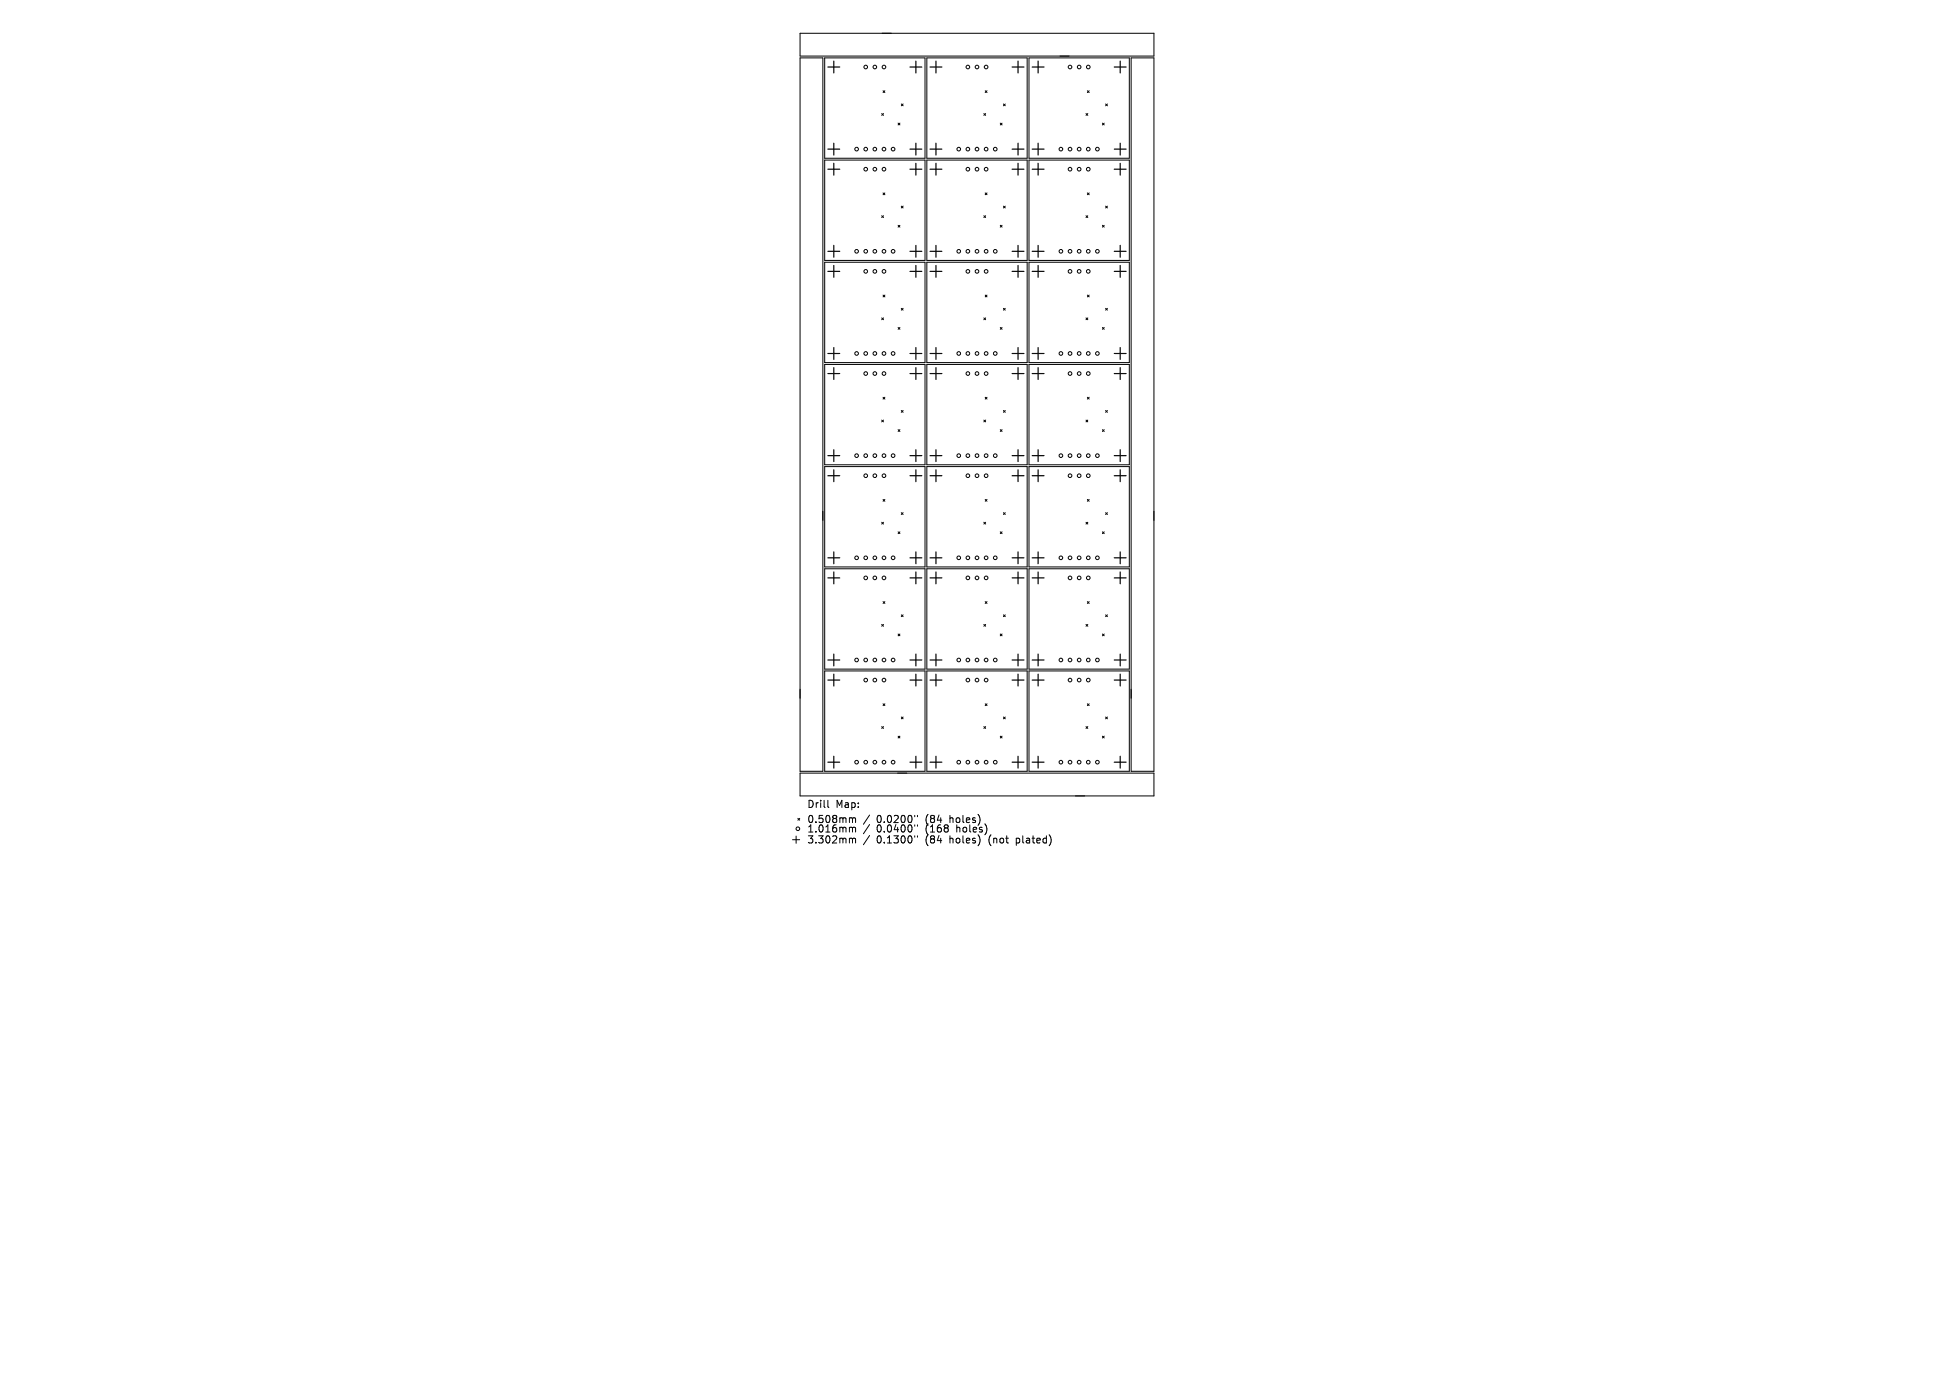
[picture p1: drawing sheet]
<svg xmlns="http://www.w3.org/2000/svg" width="297mm" height="210mm" viewBox="0 0 297 210" stroke-linecap="round" stroke-linejoin="round" font-family="sans-serif">
<defs><g id="words">
<g font-size="1.5">
<text x="122.6" y="122.9">Drill</text>
<text x="122.6" y="125.2">0.508mm</text>
<text x="127" y="122.9">Map:</text>
<text x="133.3" y="125.2">0.0200&quot;</text>
<text x="140.7" y="125.2">(84</text>
<text x="144.5" y="125.2">holes)</text>
<text x="122.6" y="126.6">1.016mm</text>
<text x="122.6" y="128.3">3.302mm</text>
<text x="133.3" y="126.6">0.0400&quot;</text>
<text x="133.3" y="128.3">0.1300&quot;</text>
<text x="140.7" y="126.6">(168</text>
<text x="140.7" y="128.3">(84</text>
<text x="144.5" y="128.3">holes)</text>
<text x="145.5" y="126.6">holes)</text>
<text x="150.5" y="128.3">(not</text>
<text x="154.8" y="128.3">plated)</text>
</g>
</g></defs>
<g fill="none" stroke="#000" stroke-width=".15">
<path d="M121.6 5.1h53.8v3.4h-53.8zM121.6 8.8h3.5v108.4h-3.5zM125.4 8.8h15.2v15.2h-15.2zM134 17.3l.3 .2M134.2 13.8l.3 .3M134.3 17.3l-.3 .2M134.5 13.8l-.3 .3M136.5 18.7l.3 .3M136.8 18.7l-.3 .3M137 15.8l.3 .3M137.3 15.8l-.3 .3M140.9 8.8h15.2v15.2h-15.2z"/>
<path d="M149.5 17.3l.3 .2M149.7 13.8l.3 .3M149.8 17.3l-.3 .2M150 13.8l-.3 .3M152 18.7l.3 .3M152.3 18.7l-.3 .3M152.5 15.8l.3 .3M152.8 15.8l-.3 .3M156.4 8.8h15.3v15.2h-15.3zM165.1 17.3l.2 .2M165.3 13.8l.3 .3M165.3 17.3l-.2 .2"/>
<path d="M165.6 13.8l-.3 .3M167.6 18.7l.2 .3M167.8 18.7l-.2 .3M168 15.8l.3 .3M168.3 15.8l-.3 .3M171.9 8.8h3.5v108.4h-3.5zM125.4 24.3h15.2v15.3h-15.2zM125.4 39.9h15.2v15.2h-15.2zM134 32.8l.3 .3M134.2 29.3l.3 .3M134.3 32.8l-.3 .3M134.5 29.3l-.3 .3"/>
<path d="M136.5 34.2l.3 .3M136.8 34.2l-.3 .3M137 31.3l.3 .3M137.3 31.3l-.3 .3M140.9 24.3h15.2v15.3h-15.2zM140.9 39.9h15.2v15.2h-15.2zM149.5 32.8l.3 .3M149.7 29.3l.3 .3M149.8 32.8l-.3 .3M150 29.3l-.3 .3M152 34.2l.3 .3M152.3 34.2l-.3 .3"/>
<path d="M152.5 31.3l.3 .3M152.8 31.3l-.3 .3M156.4 24.3h15.3v15.3h-15.3zM156.4 39.9h15.3v15.2h-15.3zM165.1 32.8l.2 .3M165.3 29.3l.3 .3M165.3 32.8l-.2 .3M165.6 29.3l-.3 .3M167.6 34.2l.2 .3M167.8 34.2l-.2 .3M168 31.3l.3 .3M168.3 31.3l-.3 .3"/>
<path d="M125.4 55.4h15.2v15.2h-15.2zM134 48.3l.3 .3M134.2 44.8l.3 .3M134.3 48.3l-.3 .3M134.5 44.8l-.3 .3M136.5 49.8l.3 .2M136.8 49.8l-.3 .2M137 46.9l.3 .2M137.3 46.9l-.3 .2M140.9 55.4h15.2v15.2h-15.2zM149.5 48.3l.3 .3M149.7 44.8l.3 .3"/>
<path d="M149.8 48.3l-.3 .3M150 44.8l-.3 .3M152 49.8l.3 .2M152.3 49.8l-.3 .2M152.5 46.9l.3 .2M152.8 46.9l-.3 .2M156.4 55.4h15.3v15.2h-15.3zM165.1 48.3l.2 .3M165.3 44.8l.3 .3M165.3 48.3l-.2 .3M165.6 44.8l-.3 .3M167.6 49.8l.2 .2"/>
<path d="M167.8 49.8l-.2 .2M168 46.9l.3 .2M168.3 46.9l-.3 .2M125.4 70.9h15.2v15.3h-15.2zM134 63.8l.3 .3M134 79.4l.3 .2M134.2 60.4l.3 .2M134.2 75.9l.3 .3M134.3 63.8l-.3 .3M134.3 79.4l-.3 .2M134.5 60.4l-.3 .2M134.5 75.9l-.3 .3"/>
<path d="M136.5 65.3l.3 .3M136.8 65.3l-.3 .3M137 62.4l.3 .3M137 77.9l.3 .3M137.3 62.4l-.3 .3M137.3 77.9l-.3 .3M140.9 70.9h15.2v15.3h-15.2zM149.5 63.8l.3 .3M149.5 79.4l.3 .2M149.7 60.4l.3 .2M149.7 75.9l.3 .3M149.8 63.8l-.3 .3"/>
<path d="M149.8 79.4l-.3 .2M150 60.4l-.3 .2M150 75.9l-.3 .3M152 65.3l.3 .3M152.3 65.3l-.3 .3M152.5 62.4l.3 .3M152.5 77.9l.3 .3M152.8 62.4l-.3 .3M152.8 77.9l-.3 .3M156.4 70.9h15.3v15.3h-15.3zM165.1 79.4l.2 .2M165.1 63.8l.2 .3"/>
<path d="M165.3 60.4l.3 .2M165.3 75.9l.3 .3M165.3 63.8l-.2 .3M165.3 79.4l-.2 .2M165.6 60.4l-.3 .2M165.6 75.9l-.3 .3M167.6 65.3l.2 .3M167.8 65.3l-.2 .3M168 62.4l.3 .3M168 77.9l.3 .3M168.3 62.4l-.3 .3M168.3 77.9l-.3 .3"/>
<path d="M125.4 86.4h15.2v15.3h-15.2zM134 94.9l.3 .3M134.2 91.4l.3 .3M134.3 94.9l-.3 .3M134.5 91.4l-.3 .3M136.5 80.8l.3 .3M136.5 96.3l.3 .3M136.8 80.8l-.3 .3M136.8 96.3l-.3 .3M137 93.4l.3 .3M137.3 93.4l-.3 .3M140.9 86.4h15.2v15.3h-15.2z"/>
<path d="M149.5 94.9l.3 .3M149.7 91.4l.3 .3M149.8 94.9l-.3 .3M150 91.4l-.3 .3M152 80.8l.3 .3M152 96.3l.3 .3M152.3 80.8l-.3 .3M152.3 96.3l-.3 .3M152.5 93.4l.3 .3M152.8 93.4l-.3 .3M156.4 86.4h15.3v15.3h-15.3zM165.1 94.9l.2 .3"/>
<path d="M165.3 91.4l.3 .3M165.3 94.9l-.2 .3M165.6 91.4l-.3 .3M167.6 80.8l.2 .3M167.6 96.3l.2 .3M167.8 80.8l-.2 .3M167.8 96.3l-.2 .3M168 93.4l.3 .3M168.3 93.4l-.3 .3M121.6 117.5h53.8v3.4h-53.8zM125.4 102h15.2v15.2h-15.2zM134 110.4l.3 .3"/>
<path d="M134.2 106.9l.3 .3M134.3 110.4l-.3 .3M134.5 106.9l-.3 .3M136.5 111.9l.3 .2M136.8 111.9l-.3 .2M137 109l.3 .2M137.3 109l-.3 .2M140.9 102h15.2v15.2h-15.2zM149.5 110.4l.3 .3M149.7 106.9l.3 .3M149.8 110.4l-.3 .3M150 106.9l-.3 .3"/>
<path d="M152 111.9l.3 .2M152.3 111.9l-.3 .2M152.5 109l.3 .2M152.8 109l-.3 .2M156.4 102h15.3v15.2h-15.3zM165.1 110.4l.2 .3M165.3 106.9l.3 .3M165.3 110.4l-.2 .3M165.6 106.9l-.3 .3M167.6 111.9l.2 .2M167.8 111.9l-.2 .2M168 109l.3 .2"/>
<path d="M168.3 109l-.3 .2M120.5 127.6h1.1M121 127.1v1M121.3 124.4l.3 .2M121.6 124.4l-.3 .2M125.8 121.6v.9l.2 .2M129.3 124.3l.3 .1M129.3 125.7l.3 .2M129.3 127.4l.3 .1M129.6 124.4l.1-.1h.3v.7M129.6 124.4v.6M129.6 125.9v.5"/>
<path d="M129.6 127.5v.6M129.6 125.9l.1-.2 .3 .1v.6M129.6 127.5l.1-.1h.3v.7M132.2 123.9l-1 1.4M132.2 125.3l-1 1.4M132.2 127l-1 1.4M139 123.9v.2M139 125.3v.3M139 127v.2M139.5 123.9v.2M139.5 125.3v.3M139.5 127v.2"/>
<circle cx="131.6" cy="10.2" r=".28"/>
<circle cx="133" cy="10.2" r=".28"/>
<circle cx="134.4" cy="10.2" r=".28"/>
<circle cx="147.1" cy="10.2" r=".28"/>
<circle cx="148.5" cy="10.2" r=".28"/>
<circle cx="149.9" cy="10.2" r=".28"/>
<circle cx="162.6" cy="10.2" r=".28"/>
<circle cx="164" cy="10.2" r=".28"/>
<circle cx="165.4" cy="10.2" r=".28"/>
<circle cx="130.2" cy="38.2" r=".28"/>
<circle cx="130.2" cy="22.7" r=".28"/>
<circle cx="131.6" cy="38.2" r=".28"/>
<circle cx="131.6" cy="22.7" r=".28"/>
<circle cx="131.6" cy="25.7" r=".28"/>
<circle cx="133" cy="38.2" r=".28"/>
<circle cx="133" cy="22.7" r=".28"/>
<circle cx="133" cy="25.7" r=".28"/>
<circle cx="134.4" cy="38.2" r=".28"/>
<circle cx="134.4" cy="22.7" r=".28"/>
<circle cx="134.4" cy="25.7" r=".28"/>
<circle cx="135.7" cy="38.2" r=".28"/>
<circle cx="135.7" cy="22.7" r=".28"/>
<circle cx="145.7" cy="38.2" r=".28"/>
<circle cx="145.7" cy="22.7" r=".28"/>
<circle cx="147.1" cy="38.2" r=".28"/>
<circle cx="147.1" cy="22.7" r=".28"/>
<circle cx="147.1" cy="25.7" r=".28"/>
<circle cx="148.5" cy="38.2" r=".28"/>
<circle cx="148.5" cy="22.7" r=".28"/>
<circle cx="148.5" cy="25.7" r=".28"/>
<circle cx="149.9" cy="38.2" r=".28"/>
<circle cx="149.9" cy="22.7" r=".28"/>
<circle cx="149.9" cy="25.7" r=".28"/>
<circle cx="151.3" cy="38.2" r=".28"/>
<circle cx="151.3" cy="22.7" r=".28"/>
<circle cx="161.3" cy="38.2" r=".28"/>
<circle cx="161.3" cy="22.7" r=".28"/>
<circle cx="162.6" cy="38.2" r=".28"/>
<circle cx="162.6" cy="22.7" r=".28"/>
<circle cx="162.6" cy="25.7" r=".28"/>
<circle cx="164" cy="38.2" r=".28"/>
<circle cx="164" cy="22.7" r=".28"/>
<circle cx="164" cy="25.7" r=".28"/>
<circle cx="165.4" cy="38.2" r=".28"/>
<circle cx="165.4" cy="22.7" r=".28"/>
<circle cx="165.4" cy="25.7" r=".28"/>
<circle cx="166.8" cy="38.2" r=".28"/>
<circle cx="166.8" cy="22.7" r=".28"/>
<circle cx="130.2" cy="53.7" r=".28"/>
<circle cx="131.6" cy="56.8" r=".28"/>
<circle cx="131.6" cy="53.7" r=".28"/>
<circle cx="131.6" cy="41.2" r=".28"/>
<circle cx="133" cy="56.8" r=".28"/>
<circle cx="133" cy="53.7" r=".28"/>
<circle cx="133" cy="41.2" r=".28"/>
<circle cx="134.4" cy="56.8" r=".28"/>
<circle cx="134.4" cy="53.7" r=".28"/>
<circle cx="134.4" cy="41.2" r=".28"/>
<circle cx="135.7" cy="53.7" r=".28"/>
<circle cx="145.7" cy="53.7" r=".28"/>
<circle cx="147.1" cy="56.8" r=".28"/>
<circle cx="147.1" cy="53.7" r=".28"/>
<circle cx="147.1" cy="41.2" r=".28"/>
<circle cx="148.5" cy="56.8" r=".28"/>
<circle cx="148.5" cy="53.7" r=".28"/>
<circle cx="148.5" cy="41.2" r=".28"/>
<circle cx="149.9" cy="56.8" r=".28"/>
<circle cx="149.9" cy="53.7" r=".28"/>
<circle cx="149.9" cy="41.2" r=".28"/>
<circle cx="151.3" cy="53.7" r=".28"/>
<circle cx="161.3" cy="53.7" r=".28"/>
<circle cx="162.6" cy="56.8" r=".28"/>
<circle cx="162.6" cy="53.7" r=".28"/>
<circle cx="162.6" cy="41.2" r=".28"/>
<circle cx="164" cy="56.8" r=".28"/>
<circle cx="164" cy="53.7" r=".28"/>
<circle cx="164" cy="41.2" r=".28"/>
<circle cx="165.4" cy="56.8" r=".28"/>
<circle cx="165.4" cy="53.7" r=".28"/>
<circle cx="165.4" cy="41.2" r=".28"/>
<circle cx="166.8" cy="53.7" r=".28"/>
<circle cx="130.2" cy="69.2" r=".28"/>
<circle cx="131.6" cy="69.2" r=".28"/>
<circle cx="131.6" cy="72.3" r=".28"/>
<circle cx="133" cy="69.2" r=".28"/>
<circle cx="133" cy="72.3" r=".28"/>
<circle cx="134.4" cy="69.2" r=".28"/>
<circle cx="134.4" cy="72.3" r=".28"/>
<circle cx="135.7" cy="69.2" r=".28"/>
<circle cx="145.7" cy="69.2" r=".28"/>
<circle cx="147.1" cy="69.2" r=".28"/>
<circle cx="147.1" cy="72.3" r=".28"/>
<circle cx="148.5" cy="69.2" r=".28"/>
<circle cx="148.5" cy="72.3" r=".28"/>
<circle cx="149.9" cy="69.2" r=".28"/>
<circle cx="149.9" cy="72.3" r=".28"/>
<circle cx="151.3" cy="69.2" r=".28"/>
<circle cx="161.3" cy="69.2" r=".28"/>
<circle cx="162.6" cy="69.2" r=".28"/>
<circle cx="162.6" cy="72.3" r=".28"/>
<circle cx="164" cy="69.2" r=".28"/>
<circle cx="164" cy="72.3" r=".28"/>
<circle cx="165.4" cy="69.2" r=".28"/>
<circle cx="165.4" cy="72.3" r=".28"/>
<circle cx="166.8" cy="69.2" r=".28"/>
<circle cx="130.2" cy="84.8" r=".28"/>
<circle cx="131.6" cy="87.8" r=".28"/>
<circle cx="131.6" cy="84.8" r=".28"/>
<circle cx="133" cy="87.8" r=".28"/>
<circle cx="133" cy="84.8" r=".28"/>
<circle cx="134.4" cy="87.8" r=".28"/>
<circle cx="134.4" cy="84.8" r=".28"/>
<circle cx="135.7" cy="84.8" r=".28"/>
<circle cx="145.7" cy="84.8" r=".28"/>
<circle cx="147.1" cy="87.8" r=".28"/>
<circle cx="147.1" cy="84.8" r=".28"/>
<circle cx="148.5" cy="87.8" r=".28"/>
<circle cx="148.5" cy="84.8" r=".28"/>
<circle cx="149.9" cy="87.8" r=".28"/>
<circle cx="149.9" cy="84.8" r=".28"/>
<circle cx="151.3" cy="84.8" r=".28"/>
<circle cx="161.3" cy="84.8" r=".28"/>
<circle cx="162.6" cy="87.8" r=".28"/>
<circle cx="162.6" cy="84.8" r=".28"/>
<circle cx="164" cy="87.8" r=".28"/>
<circle cx="164" cy="84.8" r=".28"/>
<circle cx="165.4" cy="87.8" r=".28"/>
<circle cx="165.4" cy="84.8" r=".28"/>
<circle cx="166.8" cy="84.8" r=".28"/>
<circle cx="130.2" cy="115.8" r=".28"/>
<circle cx="130.2" cy="100.3" r=".28"/>
<circle cx="131.6" cy="115.8" r=".28"/>
<circle cx="131.6" cy="103.3" r=".28"/>
<circle cx="131.6" cy="100.3" r=".28"/>
<circle cx="133" cy="103.3" r=".28"/>
<circle cx="133" cy="115.8" r=".28"/>
<circle cx="133" cy="100.3" r=".28"/>
<circle cx="134.4" cy="115.8" r=".28"/>
<circle cx="134.4" cy="103.3" r=".28"/>
<circle cx="134.4" cy="100.3" r=".28"/>
<circle cx="135.7" cy="115.8" r=".28"/>
<circle cx="135.7" cy="100.3" r=".28"/>
<circle cx="145.7" cy="115.8" r=".28"/>
<circle cx="145.7" cy="100.3" r=".28"/>
<circle cx="147.1" cy="115.8" r=".28"/>
<circle cx="147.1" cy="103.3" r=".28"/>
<circle cx="147.1" cy="100.3" r=".28"/>
<circle cx="148.5" cy="103.3" r=".28"/>
<circle cx="148.5" cy="115.8" r=".28"/>
<circle cx="148.5" cy="100.3" r=".28"/>
<circle cx="149.9" cy="115.8" r=".28"/>
<circle cx="149.9" cy="103.3" r=".28"/>
<circle cx="149.9" cy="100.3" r=".28"/>
<circle cx="151.3" cy="115.8" r=".28"/>
<circle cx="151.3" cy="100.3" r=".28"/>
<circle cx="161.3" cy="115.8" r=".28"/>
<circle cx="161.3" cy="100.3" r=".28"/>
<circle cx="162.6" cy="115.8" r=".28"/>
<circle cx="162.6" cy="103.3" r=".28"/>
<circle cx="162.6" cy="100.3" r=".28"/>
<circle cx="164" cy="103.3" r=".28"/>
<circle cx="164" cy="115.8" r=".28"/>
<circle cx="164" cy="100.3" r=".28"/>
<circle cx="165.4" cy="103.3" r=".28"/>
<circle cx="165.4" cy="115.8" r=".28"/>
<circle cx="165.4" cy="100.3" r=".28"/>
<circle cx="166.8" cy="115.8" r=".28"/>
<circle cx="166.8" cy="100.3" r=".28"/>
<circle cx="121.3" cy="125.9" r=".28"/>
</g>
<g fill="none" stroke="#000" stroke-width=".18">
<path d="M125.8 10.2h1.8M126.7 9.3v1.8M138.3 10.2h1.8M139.2 9.3v1.8M141.4 10.2h1.8M142.3 9.3v1.8M153.8 10.2h1.8M154.7 9.3v1.8M156.9 10.2h1.8M157.8 9.3v1.8M169.4 10.2h1.8M170.3 9.3v1.8"/>
<path d="M125.8 22.7h1.8M125.8 25.7h1.8M125.8 38.2h1.8M126.7 21.8v1.8M126.7 24.8v1.8M126.7 37.3v1.8M138.3 22.7h1.8M138.3 25.7h1.8M138.3 38.2h1.8M139.2 21.8v1.8M139.2 24.8v1.8M139.2 37.3v1.8"/>
<path d="M141.4 22.7h1.8M141.4 25.7h1.8M141.4 38.2h1.8M142.3 21.8v1.8M142.3 24.8v1.8M142.3 37.3v1.8M153.8 22.7h1.8M153.8 25.7h1.8M153.8 38.2h1.8M154.7 21.8v1.8M154.7 24.8v1.8M154.7 37.3v1.8"/>
<path d="M156.9 22.7h1.8M156.9 25.7h1.8M156.9 38.2h1.8M157.8 21.8v1.8M157.8 24.8v1.8M157.8 37.3v1.8M169.4 22.7h1.8M169.4 25.7h1.8M169.4 38.2h1.8M170.3 21.8v1.8M170.3 24.8v1.8M170.3 37.3v1.8"/>
<path d="M125.8 41.2h1.8M125.8 53.7h1.8M125.8 56.8h1.8M126.7 40.3v1.8M126.7 52.8v1.8M126.7 55.9v1.8M138.3 41.2h1.8M138.3 53.7h1.8M138.3 56.8h1.8M139.2 40.3v1.8M139.2 52.8v1.8M139.2 55.9v1.8"/>
<path d="M141.4 41.2h1.8M141.4 53.7h1.8M141.4 56.8h1.8M142.3 40.3v1.8M142.3 52.8v1.8M142.3 55.9v1.8M153.8 41.2h1.8M153.8 53.7h1.8M153.8 56.8h1.8M154.7 40.3v1.8M154.7 52.8v1.8M154.7 55.9v1.8"/>
<path d="M156.9 41.2h1.8M156.9 53.7h1.8M156.9 56.8h1.8M157.8 40.3v1.8M157.8 52.8v1.8M157.8 55.9v1.8M169.4 41.2h1.8M169.4 53.7h1.8M169.4 56.8h1.8M170.3 40.3v1.8M170.3 52.8v1.8M170.3 55.9v1.8"/>
<path d="M125.8 69.2h1.8M125.8 72.3h1.8M126.7 68.3v1.8M126.7 71.4v1.8M138.3 69.2h1.8M138.3 72.3h1.8M139.2 68.3v1.8M139.2 71.4v1.8M141.4 69.2h1.8M141.4 72.3h1.8M142.3 68.3v1.8M142.3 71.4v1.8"/>
<path d="M153.8 69.2h1.8M153.8 72.3h1.8M154.7 68.3v1.8M154.7 71.4v1.8M156.9 69.2h1.8M156.9 72.3h1.8M157.8 68.3v1.8M157.8 71.4v1.8M169.4 69.2h1.8M169.4 72.3h1.8M170.3 68.3v1.8M170.3 71.4v1.8"/>
<path d="M125.8 84.8h1.8M125.8 87.8h1.8M126.7 83.9v1.8M126.7 86.9v1.8M126.7 99.4v1.8M138.3 84.8h1.8M138.3 87.8h1.8M139.2 83.9v1.8M139.2 86.9v1.8M139.2 99.4v1.8M141.4 84.8h1.8M141.4 87.8h1.8"/>
<path d="M142.3 83.9v1.8M142.3 86.9v1.8M142.3 99.4v1.8M153.8 84.8h1.8M153.8 87.8h1.8M154.7 83.9v1.8M154.7 86.9v1.8M154.7 99.4v1.8M156.9 84.8h1.8M156.9 87.8h1.8M157.8 83.9v1.8M157.8 86.9v1.8"/>
<path d="M157.8 99.4v1.8M169.4 84.8h1.8M169.4 87.8h1.8M170.3 83.9v1.8M170.3 86.9v1.8M170.3 99.4v1.8M125.8 100.3h1.8M125.8 103.3h1.8M125.8 115.8h1.8M126.7 102.4v1.8M126.7 114.9v1.8M138.3 100.3h1.8"/>
<path d="M138.3 103.3h1.8M138.3 115.8h1.8M139.2 102.4v1.8M139.2 114.9v1.8M141.4 100.3h1.8M141.4 103.3h1.8M141.4 115.8h1.8M142.3 102.4v1.8M142.3 114.9v1.8M153.8 100.3h1.8M153.8 103.3h1.8M153.8 115.8h1.8"/>
<path d="M154.7 102.4v1.8M154.7 114.9v1.8M156.9 100.3h1.8M156.9 103.3h1.8M156.9 115.8h1.8M157.8 102.4v1.8M157.8 114.9v1.8M169.4 100.3h1.8M169.4 103.3h1.8M169.4 115.8h1.8M170.3 102.4v1.8M170.3 114.9v1.8"/>
</g>
<use href="#words"/>
</svg>
